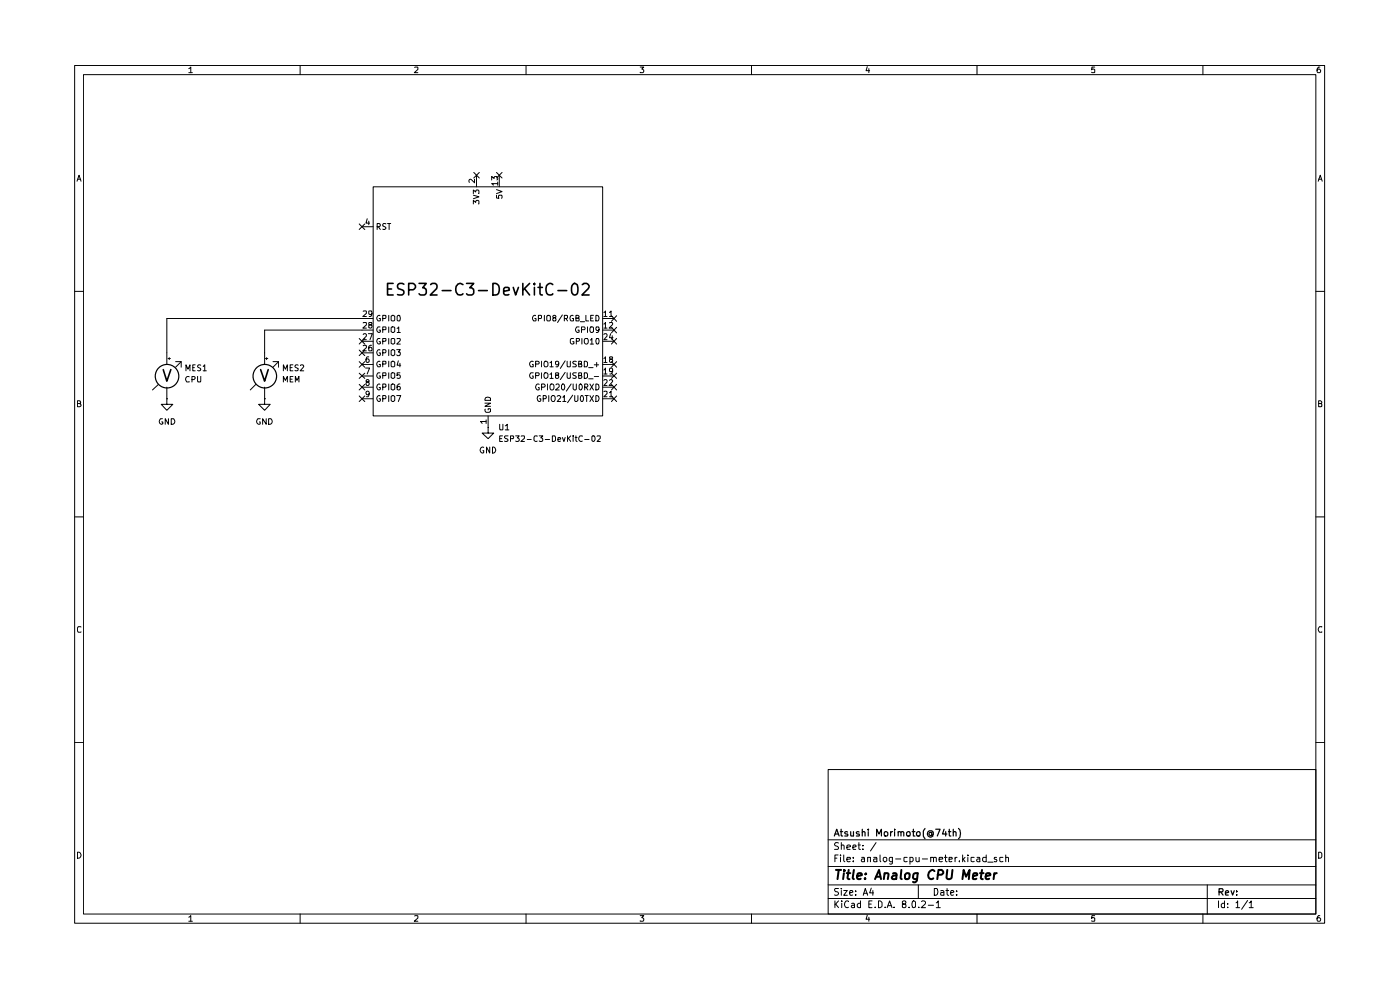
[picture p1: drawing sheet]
<svg xmlns="http://www.w3.org/2000/svg" width="297mm" height="210mm" viewBox="0 0 297 210" stroke-linecap="round" stroke-linejoin="round" font-family="sans-serif">
<g fill="none" stroke="#000" stroke-width=".21">
<path d="M15.8 13.9h265.2v181.9h-265.2zM17.7 15.8h261.4v178.1h-261.4zM40 14.6l.5-.4v1.2M40 15.4h.8M63.7 13.9v1.9M88 14.3l.6-.1v.5l-.7 .7h.7M111.6 13.9v1.9M135.8 14.2h.8l-.5 .4 .5 .3-.1 .4h-.7M159.4 13.9v1.9M184 14.1l-.3 .9h.8M184.3 14.6v.8M207.3 13.9v1.9"/>
<path d="M232.2 14.2h-.6v.6l.1-.2h.4l.1 .2v.5h-.6M255.2 13.9v1.9M280 14.2a.55 .55 0 0 0-.6 .5l.2 .7h.4l.2-.2v-.3l-.3-.3h-.2l-.3 .3M16.3 38.4l.5-1.2 .4 1.2M16.5 38h.6M79.2 39.6h48.6v48.6h-48.6zM100.5 36.6l1.2 1.2M100.7 38v.8l-.9-.8-.3 .3 .1 .4M101.1 37.2v2.4M101.7 36.6l-1.2 1.2M104.3 38.2v-.8l.5 .4 .2-.4h.3l.3 .3v.3l-.2 .2M105.3 36.6l1.2 1.2"/>
<path d="M105.6 38.9h-1.3l.3 .4M105.6 38.6v.7M105.9 37.2v2.4M106.5 36.6l-1.2 1.2M279.7 38.4l.4-1.2 .4 1.2M279.7 38h.6M76.2 47.5l1.2 1.2M76.8 48.1h2.4M77.4 47.5l-1.2 1.2M77.9 46.4l-.3 .9h.8M78.2 46.9v.8M80 48.1l.6-.1v-.5l-.6-.1v1.3"/>
<path d="M80.3 48.1l.4 .6M81.9 47.5l-.5-.1-.2 .2v.3l.7 .4-.3 .4-.4-.1M82.2 47.4h.7M82.6 47.4v1.3M100.4 43.3v-.8l.5 .4 .2-.4h.3l.2 .2-.1 .6M100.4 41.4l1.2 .3-1.2 .5M100.4 41.1v-.8l.5 .4 .2-.4h.3l.2 .2-.1 .6M105.3 41.4v.6l.5 .1v-.7h.6v.7M105.3 40.2l1.2 .4-1.2 .5M15.8 61.8h1.9M35.6 76h.6M35.9 75.9v.4"/>
<path d="M37.3 76.7h1.1v1.2M38.4 76.7l-1.1 1.2M39.5 78.7v-1.3l.4 .9 .4-.9v1.3M40.1 79.9a.61 .61 0 0 0-.7 .3 .61 .61 0 0 0 .2 .8l.5-.1M40.9 78h.3M41.4 77.4h-.5v1.3h.5M41.9 79.8l.1 1.2h.5l.1-1.2M42.6 77.5h-.6v.4l.5 .2 .1 .3-.3 .3-.4-.1M43.1 77.7l.3-.3v1.3M43.1 78.7h.7M56.3 76h.5M56.6 75.9v.4"/>
<path d="M57.9 76.7h1.2v1.2M59.1 76.7l-1.2 1.2M60.1 78.7v-1.3l.4 .9 .5-.9v1.3M61.6 78h.4M62.1 79.8h-.5v1.2h.5M62.1 77.4h-.5v1.3h.5M63.2 77.5l-.4-.1-.2 .2 .1 .3 .5 .2v.4l-.2 .2-.4-.1M63.8 77.6l.4-.2 .2 .3-.7 1h.7M76.2 71.8l1.2 1.2M76.2 76.7l1.2 1.2M76.2 74.3l1.2 1.1M76.2 79.2l1.2 1.1"/>
<path d="M76.8 77.3h2.4M76.8 79.8h2.4M76.8 72.4h2.4M76.8 74.8h2.4M77 73.3h.7v.4l-.7 .7h.7M77 71l.2-.2h.4l.1 .2v.3l-.7 .8h.7M77 68.5l.6-.1 .1 .5-.7 .7h.7M77 66h.6l.1 .5-.7 .6h.7M77.4 71.8l-1.2 1.2M77.4 76.7l-1.2 1.2M77.4 74.3l-1.2 1.1M77.4 79.2l-1.2 1.1"/>
<path d="M77.6 78.1h.8l-.5 1.2M78.1 70.8h.9l-.5 1.3M78.2 75.7l-.4 .1-.2 .8a.35 .35 0 0 0 .4 .3 .35 .35 0 0 0 .3-.3l-.1-.4-.1-.1-.5 .3M78.5 68.9l-.3-.1v-.3l.6-.1v.4l-.6 .2 .1 .5a.36 .36 0 0 0 .6-.2l-.1-.4h-.1M78.8 73.2l-.6 .3v.8l.6 .1v-.7h-.3l-.3 .2M78.9 66.5l-.2 .2-.4-.1-.1-.6h.6l.1 .2-.2 .9h-.4M79.2 67.6h-43.8v9.7M79.2 70h-23.1v7.3M80.6 74.3l-.1-.1a.64 .64 0 0 0-.6 .6 .64 .64 0 0 0 .5 .6l.3-.1v-.5h-.3M80.6 71.8h-.4a.67 .67 0 0 0-.3 .7 .67 .67 0 0 0 .5 .5l.3-.1v-.4h-.3M80.6 69.3h-.4a.61 .61 0 0 0-.3 .8 .61 .61 0 0 0 .8 .3v-.4h-.3M80.6 67l-.1-.1a.66 .66 0 0 0-.6 .5 .66 .66 0 0 0 .3 .7l.5-.1v-.4h-.3"/>
<path d="M80.6 76.7a.59 .59 0 0 0-.7 .4 .59 .59 0 0 0 .3 .7l.5-.1v-.4h-.3M80.6 79.1h-.4a.61 .61 0 0 0-.3 .8 .61 .61 0 0 0 .8 .3v-.4h-.3M81.2 74.8h.5l.2-.1v-.4l-.2-.1h-.5v1.2M81.2 72.4l.7-.1v-.4l-.7-.1v1.2M81.2 69.9h.6l.1-.5-.7-.1v1.2M81.2 67.6h.5l.2-.2v-.4l-.7-.1v1.2M81.2 77.2h.6l.1-.5-.7-.1v1.2M81.2 79.7h.6l.1-.5-.7-.1v1.2M82.5 66.9v1.2M82.5 69.3v1.2M82.5 71.8v1.2M82.5 74.2v1.2"/>
<path d="M82.5 76.6v1.2M82.5 79.1v1.2M83 74.3l.2-.1 .5 .1v1l-.2 .1-.5-.1zM83 72l.1-.2h.5l.1 .2v.8l-.2 .2-.5-.2zM83 69.5l.1-.2h.5l.1 .2v.9l-.2 .1-.5-.1zM83 67.1l.2-.2 .5 .2v.8l-.1 .2h-.5l-.1-.2zM83 76.8l.2-.2 .5 .2v.8l-.1 .2h-.5l-.1-.2zM83 79.2l.1-.1h.5l.1 .1v.9l-.2 .2-.5-.2zM84.2 74.2h.7l-.4 .5h.3l.1 .1-.1 .6h-.5l-.1-.1M84.2 71.9l.6-.1 .1 .3-.7 .9h.7M84.2 69.7l.4-.4v1.2M84.2 70.5h.7"/>
<path d="M84.3 67l.4-.1a.91 .91 0 0 1 .1 1.2h-.4l-.2-.2zM84.5 76.5l-.3 1h.8M84.8 79.1h-.6v.6l.5-.2 .2 .3-.1 .4h-.6M84.8 77v.8M113.1 76.7a.61 .61 0 0 0-.8 .3 .61 .61 0 0 0 .3 .8h.5v-.5h-.2M113.1 79.1h-.5a.61 .61 0 0 0-.2 .7 .61 .61 0 0 0 .7 .4v-.4h-.2M113.6 67l-.1-.1a.66 .66 0 0 0-.5 .5 .66 .66 0 0 0 .2 .7l.5-.1v-.4h-.2M113.6 77.2h.6l.2-.2-.1-.3-.7-.1v1.2M113.6 79.7h.6l.2-.5-.2-.1h-.6v1.2M114.2 67.6h.5l.2-.2v-.4l-.7-.1v1.2M114.9 76.6v1.2M114.9 79.1v1.2"/>
<path d="M115.5 66.9v1.2M115.6 79.1h.4a.74 .74 0 0 1 .2 1l-.5 .2a.86 .86 0 0 1-.1-1.2zM115.7 76.6l.5 .2a.74 .74 0 0 1-.2 1h-.4a.86 .86 0 0 1 .1-1.2zM116 67.1l.2-.2 .6 .2v.8l-.2 .2h-.4l-.2-.2zM116.7 77l.3-.4v1.2M116.7 79.4l.3-.3v1.2M116.7 77.8h.6M117.5 67.4h-.2v-.3a.34 .34 0 0 1 .3-.2 .34 .34 0 0 1 .3 .3v.2l-.6 .1v.6h.6v-.2v-.2l-.2-.3M118 79.6l-.1-.4 .6-.1v.4l-.6 .2v.5l.4 .1a.35 .35 0 0 0 .2-.4 .35 .35 0 0 0-.2-.3M118.5 77.1v.2l-.5 .1-.1-.2v-.5l.4-.1 .2 .3-.1 .8-.5 .1M119.3 66.8l-1 1.6M119.7 67.6h.5l.2-.2v-.4l-.7-.1v1.2"/>
<path d="M119.9 76.5l-1 1.6M119.9 79l-1 1.5M120.1 67.6l.3 .5M120.3 76.6l.1 1.2 .6-.1v-1.1M120.3 79.1v.9l.3 .3 .4-.1v-1.1M121.6 67l-.1-.1a.66 .66 0 0 0-.6 .5 .66 .66 0 0 0 .3 .7l.5-.1v-.4h-.3M121.7 71.8h-.5l-.2 .3v.5l.2 .3h.6v-.4h-.3M122.2 67.5l.6-.1v-.4l-.6-.1v1.2h.6l.1-.5-.3-.1M122.3 76.7h-.7l-.1 .3 .3 .2h.2l.3 .4-.2 .2h-.6M122.3 79.1h-.6l-.2 .1 .3 .5h.2l.3 .2-.1 .3h-.7M122.3 72.4l.6-.1v-.5h-.6v1.2M122.8 77.2h.4l.2-.2v-.3l-.6-.1v1.2h.6v-.3v-.3h-.2"/>
<path d="M122.8 79.7h.4l.2-.2-.1-.4h-.5v1.2l.6-.1v-.4l-.2-.1M122.9 69.3h-.6a.61 .61 0 0 0-.2 .8 .61 .61 0 0 0 .8 .3v-.4h-.3M123.1 68.2h.9M123.4 69.9h.6l.1-.1-.1-.4-.6-.1v1.2M123.4 71.8v1.2M124 76.6h.3l.3 .3v.7l-.1 .2h-.5zM124 79.1h.5l.1 .2v.7l-.3 .3h-.3zM124.1 71.8h.5a.77 .77 0 0 1-.1 1.2l-.4-.1a.87 .87 0 0 1 0-1.1zM124.3 66.9v1.2h.6M124.6 69.3v1.2M124.9 78h.9M125.2 72.1l.4-.3v1.2"/>
<path d="M125.2 73h.7M125.3 69.3h.4l.2 .2v.9l-.5 .1a.86 .86 0 0 1-.1-1.2zM125.3 67.5h.4M125.9 66.9h-.6v1.2h.6M126.1 77.4h.9M126.1 79.8h.9M126.4 66.9a.66 .66 0 0 1 .7 .4 .66 .66 0 0 1-.3 .8h-.4zM126.5 71.9l.4-.1a.91 .91 0 0 1-.1 1.2l-.3-.1zM126.6 76.9v.9M127.1 69.9l-.1 .1a.43 .43 0 0 1-.5-.1 .43 .43 0 0 1 0-.6h.5l.1 .3-.2 .8-.4 .1M127.8 67.6h2.5M127.8 70h2.5"/>
<path d="M127.8 77.3h2.5M127.8 79.8h2.5M127.8 72.4h2.5M128.1 66.3l.3-.3v1.1M128.1 68.8l.3-.4v1.2M128.1 76l.3-.3v1.2M128.1 78.5l.3-.4v1.2M128.1 71l.2-.2h.3l.2 .2v.3l-.7 .8h.7M128.1 67.1h.7M128.1 69.6h.7M128.1 76.9h.7M128.1 79.3h.7"/>
<path d="M129.3 66.3l.3-.3v1.1M129.3 68.5l.6-.1 .1 .4-.8 .8h.8M129.3 67.1h.7M129.5 76.2l-.2-.3 .1-.2h.5a.44 .44 0 0 1-.1 .4 .44 .44 0 0 1-.4 .2 .35 .35 0 0 0 0 .5 .35 .35 0 0 0 .5-.1 .35 .35 0 0 0-.2-.5M129.5 70.8l-.2 .8h.7M129.7 69.4l1.1 1.2M129.7 79.2l1.1 1.1M129.7 71.8l1.1 1.2M129.7 76.7l1.1 1.2M129.7 67l1.1 1.2M129.9 71.2v.9M130 78.7l-.1 .1h-.5l-.1-.1 .1-.6h.3l.2 .1a.85 .85 0 0 1-.3 1.1h-.2"/>
<path d="M130.8 69.4l-1.1 1.2M130.8 79.2l-1.1 1.1M130.8 71.8l-1.1 1.2M130.8 76.7l-1.1 1.2M130.8 67l-1.1 1.2M279.1 61.8h1.9M16.4 85.6h.6v-.5l-.6-.1v1.3h.5l.3-.4-.3-.3M33.6 81.5l-1.3 1.2M34.5 88.8h-.5a.61 .61 0 0 0-.2 .8 .61 .61 0 0 0 .7 .3v-.4h-.2M35.4 84.6v1.2h1.3l-1.3 1.2-1.2-1.2h1.2M35.4 84.6h.1M35.4 82.1v2.5"/>
<path d="M35.7 88.8v1.2l-.6-1.2v1.2M36.3 88.8h.5a.66 .66 0 0 1 .2 .8 .66 .66 0 0 1-.7 .4zM40.7 80.5h.4l.3-.2-.1-.4-.6-.1v1.2M54.3 81.5l-1.2 1.2M55.2 88.8h-.5a.61 .61 0 0 0-.2 .8 .61 .61 0 0 0 .7 .3v-.4h-.2M56.1 84.6v1.2h1.2l-1.2 1.2-1.2-1.2h1.2M56.1 84.6h.1M56.1 82.1v2.5M56.5 88.8v1.2l-.8-1.2v1.2M57 88.8h.5a.66 .66 0 0 1 .2 .8 .66 .66 0 0 1-.7 .4zM60.1 81v-1.2l.4 .9 .5-.9v1.2M61.6 80.4h.4"/>
<path d="M62.7 81v-1.2l.3 .9 .4-.9v1.2M76.2 84l1.2 1.2M76.2 81.5l1.2 1.2M76.8 84.6h2.4M76.8 82.1h2.4M77.4 84l-1.2 1.2M77.4 81.5l-1.2 1.2M77.9 81h-.2a.31 .31 0 0 1 .1-.4 .31 .31 0 0 1 .4 .1v.3h-.3l-.3 .3v.2l.3 .3 .4-.3v-.2l-.2-.3M78.3 83.5l-.4 .2-.3-.2v-.3a.35 .35 0 0 1 .4-.2 .35 .35 0 0 1 .3 .2l-.2 .9-.4 .1M80.6 81.5h-.1a.6 .6 0 0 0-.6 .6 .6 .6 0 0 0 .7 .5l.1-.4h-.3M80.6 84l-.1-.1a.64 .64 0 0 0-.6 .6 .64 .64 0 0 0 .5 .7l.3-.2v-.4h-.3M81.2 82.1l.7-.1v-.4l-.2-.1h-.5v1.2"/>
<path d="M81.2 84.6h.5l.2-.2v-.3l-.2-.2h-.5v1.3M82.5 81.5v1.2M82.5 83.9v1.3M83 81.6l.2-.1 .5 .1v1l-.2 .1-.5-.1zM83 84.1l.2-.2 .5 .2v.8l-.2 .3h-.3l-.2-.3zM84.2 83.9h.8l-.5 1.3M84.8 81.5h-.2l-.4 .3v.8l.5 .1 .2-.2v-.3a.35 .35 0 0 0-.3-.3 .35 .35 0 0 0-.4 .3M102.6 94.9l-.2-.1a.6 .6 0 0 0-.5 .7 .6 .6 0 0 0 .7 .5v-.4h-.2M102.9 85.5h1.2l-1.2 .7h1.2M103 86.8a.46 .46 0 0 0 .1 .7h.7l.3-.2-.1-.6h-.5v.3M103 84.3h.9l.2 .2v.4h-1.2zM103.1 89.4h-1.2l.4 .4"/>
<path d="M103.1 89.1v.7M103.5 90.7v1.2h1.2l-1.2 1.2-1.2-1.2h1.2M103.5 90.7h.1M103.5 88.2v2.5M103.9 94.8v1.3l-.7-1.3v1.3M104.5 94.8a.64 .64 0 0 1 .7 .7 .64 .64 0 0 1-.7 .6zM106 90l.1 1.2 .6-.1v-1.1M106 93.1h.4M106.6 92.5h-.6v1.1h.6M107.2 90.3l.4-.3v1.2M107.2 91.2h.8M107.8 92.5h-.6l-.2 .1 .3 .5h.2l.3 .2-.1 .3h-.7"/>
<path d="M108.3 93.1h.6v-.6h-.6v1.1M109.4 92.5h.8l-.5 .4 .5 .2-.1 .5h-.7M110.6 92.5h.6l.1 .5-.8 .6h.8M111.8 93.2h.9M114 92.5h-.5l-.2 .2v.7a.45 .45 0 0 0 .7 .2M114.4 81.5h-.2a.6 .6 0 0 0-.6 .6 .6 .6 0 0 0 .8 .5v-.4h-.2M114.4 92.5h.7l-.4 .4 .4 .2v.5h-.7M114.6 84v-.1a.6 .6 0 0 0-.6 .6 .6 .6 0 0 0 .6 .6l.1-.5h-.2M114.9 82.1l.7-.1 .1-.3-.3-.2h-.5v1.2M115.2 84.6l.6-.1v-.5l-.6-.1v1.3M115.7 93.2h.9M116.2 81.5v1.2"/>
<path d="M116.4 83.9v1.3M116.7 80.3h.6M116.9 81.5a.46 .46 0 0 1 .6 .4v.4a.46 .46 0 0 1-.6 .4 .86 .86 0 0 1 0-1.2zM117.1 84l.4-.1a.86 .86 0 0 1 0 1.3h-.2a.77 .77 0 0 1-.2-1.2zM117.2 92.5h.5l.2 .2v.7l-.4 .2h-.3zM117.9 81.6l.2-.1h.4l.1 .1v.4l-.7 .7h.7M118.2 84.1l.5-.2 .3 .3-.8 1h.8M118.4 93.2l.6-.1-.2-.3-.4 .1v.7h.5M119.3 92.8l.3 .8 .3-.8M119.4 84.2h.2l.1-.3v1.3M119.4 81.5a.68 .68 0 0 1 .4 .6 .68 .68 0 0 1-.4 .6l-.3-.2v-.8zM119.4 85.2h.7"/>
<path d="M120.4 92.5v1.1M120.6 93l.5 .6M121.1 92.5l-.7 .6M121.2 81.5l-1.1 1.5M121.5 83.8l-1.1 1.6M121.6 81.5v1l.2 .2 .5-.1v-1.1M121.6 92.5h.1M121.6 92.8v.8M121.9 83.9v1.1l.2 .2h.2l.3-.3v-1M122 92.8h.4M122.2 92.5v1l.2 .1M123.1 81.5a.68 .68 0 0 1 .4 .6 .68 .68 0 0 1-.4 .6l-.2-.2v-.8z"/>
<path d="M123.4 83.9a.68 .68 0 0 1 .4 .6 .68 .68 0 0 1-.4 .7l-.3-.5 .1-.6zM123.5 92.5h-.5a.61 .61 0 0 0-.2 .7 .61 .61 0 0 0 .7 .4M124 82.1l.6-.1v-.5h-.6v1.2M124 93.2h1M124.1 83.9h.7M124.3 82.1l.4 .6M124.5 83.9v1.3M124.9 80.4h.9M125.1 83.9l.8 1.3M125.1 81.5l.8 1.2M125.6 92.6l.1-.1h.4a.66 .66 0 0 1-.3 1.1l-.2-.2zM125.9 83.9l-.8 1.3"/>
<path d="M125.9 81.5l-.8 1.2M126.4 83.9a.64 .64 0 0 1 .7 .6 .64 .64 0 0 1-.7 .7zM126.4 81.5a.64 .64 0 0 1 .7 .6 .64 .64 0 0 1-.7 .6zM126.7 92.5h.6v.5l-.6 .6h.6M127.8 84.6h2.5M127.8 82.1h2.5M128.1 83.1h.7v.4l-.7 .7h.7M128.1 80.7l.2-.2h.3l.2 .2v.3l-.7 .8h.7M129.3 83.3l.3-.3v1.2M129.3 80.7l.4-.2 .3 .4-.8 .9h.8M129.3 84.2h.7M129.7 84l1.1 1.2"/>
<path d="M129.7 81.5l1.1 1.2M130.8 84l-1.1 1.2M130.8 81.5l-1.1 1.2M279.7 85.6h.5l.2-.3-.2-.3h-.5v1.3h.5l.2-.1v-.4l-.2-.2M15.8 109.6h1.9M279.1 109.6h1.9M17.2 133l-.6-.1-.2 .3v.7l.2 .2 .6-.1M280.4 133l-.5-.1-.2 .5 .2 .7 .5-.1M15.8 157.5h1.9M279.1 157.5h1.9M175.7 163.2h103.4v30.7h-103.4zM175.7 178.1h103.4"/>
<path d="M177.9 178.8l-.6-.1-.3 .4 .1 .2a.56 .56 0 0 1 .6 .3 .56 .56 0 0 1 0 .6h-.7M178.5 179.4l.1-.2 .5 .2v.8M178.5 178.7v1.5M179.7 179.7l.7-.1-.1-.3-.4-.1-.2 .2v.8h.6M180.9 179.7l.7-.1-.2-.4h-.3l-.2 .2v.6l.1 .2h.5M182 179.2h.5M182.2 178.7v1.3l.1 .2h.2M183.1 179.3v.1M185.8 178.7l-1.1 1.8M16.4 180.8a.65 .65 0 0 1 .8 .6 .65 .65 0 0 1-.8 .6zM40 194.6l.5-.4v1.2M40 195.4h.8"/>
<path d="M63.7 193.9v1.9M88 194.3l.6-.1v.5l-.7 .7h.7M111.6 193.9v1.9M135.8 194.2h.8l-.5 .5 .5 .2-.1 .4h-.7M159.4 193.9v1.9M175.7 190.6h103.4M175.7 187.7h103.4M175.7 183.8h103.4M177.1 191.1v1.4M177.1 182h.4M177.3 191.8l.6 .7M177.8 181.4h-.7v1.4"/>
<path d="M177.9 188.5l-.8 .1v.4l.6 .2 .2 .4-.4 .3-.5-.1M177.9 191.1l-.8 .8M178.3 181.4v.1M178.3 181.9v.9M178.5 188.5v.1M178.5 188.9v1M178.6 191.1v.2M178.6 191.6v.9M179 188.9h.7l-.7 1h.7M179 181.4v1.1l.2 .3M179.7 182.3l.7-.1-.1-.3h-.6v.1v.7h.6M180 191.3v-.1a.7 .7 0 0 0-.9 .5 .7 .7 0 0 0 .6 .8l.3-.1"/>
<path d="M180.3 189.4l.6-.2-.1-.3-.5 .1v.7l.1 .2 .4-.1M180.7 191.7l.4-.1 .2 .2v.7M181 182.6v.2M181 181.9v.1M181.3 191.9l-.7 .3 .2 .3 .5-.1M181.5 189.7v.2M181.5 189v.1M182.5 191.7a.45 .45 0 0 0-.6 .2l.1 .5h.5M182.5 191.1v1.4M182.8 181.9h.5l.1 .9M183.1 180.1v.1M183.1 189.9l.5-1.4 .5 1.4"/>
<path d="M183.2 189.5h.8M183.4 182.2h-.5l-.2 .3 .2 .3 .5-.1M184 194.1l-.3 .9h.8M184.1 182l.6-.1v.9M184.1 181.9v.9M184.3 194.6v.8M184.3 191.8h.5M184.8 188.4l-.3 1h.8M185 191.1h-.7v1.4h.7M185.2 188.9v1M185.3 181.9h.6l.1 .9M185.7 192.4v.1"/>
<path d="M186 182.2l-.7 .1v.4h.7M186.4 191.1h.3l.4 .3v.8l-.4 .3h-.3zM186.7 181.4v1.1l.2 .3M187.5 182l.5-.1 .1 .2v.4l-.2 .3h-.3l-.2-.3zM187.8 192.4v.1M188.2 192.5l.5-1.4 .5 1.4M188.4 192.1h.7M189.3 182.7l-.4 .1-.3-.3 .2-.6h.5v1.2l-.2 .2-.4-.1M189.7 192.4v.1M190 182.2h1.1M191.7 191.8l-.3-.2v-.3l.3-.2 .4 .1v.5l-.7 .2v.5a.48 .48 0 0 0 .7 0 .48 .48 0 0 0 0-.6h-.2M192.4 181.9l-.6 .1v.6l.2 .2 .4-.1"/>
<path d="M192.9 192.4v.1M193 182.7l.5 .1 .2-.3-.2-.6h-.5v1.4M193.5 191.3l.4-.2 .3 .2-.1 1.1h-.6zM194.3 181.9v.6a.37 .37 0 0 0 .3 .3 .37 .37 0 0 0 .4-.2M194.8 187.7v2.9M194.9 192.4v.1M195 181.9v.9M195.5 191.3l.2-.2h.3l.3 .4v.3l-.9 .7h.9M195.7 182.2h1.1M196.9 192h1.1M197.4 182l.6-.1v.9M197.4 181.9v.9"/>
<path d="M198 182l.1-.1h.4l.1 .9M198.2 188.5h.5a.83 .83 0 0 1 .2 .9 .83 .83 0 0 1-.7 .5zM198.6 191.5l.5-.4v1.4M198.6 192.5h.9M199.2 182.3l.8-.1-.1-.3h-.6l-.1 .1 .1 .7h.6M199.6 189h.6v.9M200.2 189.2l-.6 .2v.4h.6M200.3 181.9h.6M200.6 181.4v1.1l.3 .3M200.7 188.9h.6M200.9 188.5v1.2l.4 .2M201.3 182.3l.7-.1-.1-.3h-.6v.8h.6"/>
<path d="M201.7 189.4l.7-.2-.1-.2-.5-.1-.1 .2 .1 .7h.5M202.6 181.9v.9M202.9 189.7v.2M202.9 189v.1M203 181.9h-.2l-.2 .2M203.5 182.6v.2M204.2 181.4v1.4M204.3 182.2l.4 .6M204.7 181.9l-.5 .5M205.3 181.4v.1M205.3 181.9v.9M206.7 181.9l-.7 .1v.6l.2 .2 .5-.1"/>
<path d="M207.3 181.9h.5l.1 .9M207.3 193.9v1.9M207.9 182.2h-.5l-.2 .3 .2 .3 .5-.1M209.2 181.9h-.6l-.1 .6a.52 .52 0 0 0 .7 .2M209.2 181.4v1.4M209.6 182.9h1.1M211.4 181.9h-.4l-.1 .1 .2 .3 .3 .1v.3h-.5M212.8 181.9l-.7 .1v.6l.2 .2 .5-.1M213.4 182l.5-.1 .1 .9M213.4 181.4v1.4M232.2 194.2h-.6v.6l.1-.1h.4l.1 .1v.5h-.6M255.2 193.9v1.9"/>
<path d="M256.1 187.7v6.2M258.5 191.1v1.4M259.8 191.7l-.5-.1-.2 .3 .1 .5h.6M259.8 191.1v1.4M260.4 192.4v.1M260.4 191.7v.1M262.2 191.5l.4-.4v1.4M262.2 192.5h.8M264.7 191l-1.3 1.9M265 191.5l.3-.2 .1-.2v1.4M265 192.5h.9M279.7 180.8h.4l.3 .3v.6l-.3 .3h-.4z"/>
<path d="M280 194.2a.55 .55 0 0 0-.6 .5l.2 .7h.4l.2-.2v-.3l-.3-.2h-.2l-.3 .2"/>
</g>
<g fill="none" stroke="#000" stroke-width=".25">
<path d="M177 177.3l.5-1.4 .5 1.4M177.2 176.9h.6M178.3 176.4h.5M178.4 175.9v1.3l.1 .1h.3M179.8 176.5l-.3-.1-.3 .2 .1 .2 .5 .1v.4h-.6M180.5 176.4l.1 .9h.5M181.1 176.4v.9M182.2 176.5l-.3-.1-.2 .2v.2l.5 .1v.4h-.5M182.9 176.6l.2-.2 .4 .2v.7M182.9 175.9v1.4M184.2 175.9v.2M184.2 176.4v.9"/>
<path d="M186 177.3v-1.4l.5 1 .5-1v1.4M187.7 176.5a.45 .45 0 0 1 .6 .2l-.1 .6h-.5zM188.9 176.4v.9M189.4 176.4l-.5 .3M189.8 175.9v.2M189.8 176.4v.9M190.5 176.6l.2-.2 .4 .2v.7M190.5 176.4v.9M191.1 176.6l.2-.2 .4 .2v.7M192.3 176.7a.45 .45 0 0 1 .7-.2v.8h-.5zM193.5 176.4h.6M193.8 175.9v1.4h.3"/>
<path d="M194.4 176.7a.45 .45 0 0 1 .7-.2v.8h-.5zM196.2 175.7a1.76 1.76 0 0 0-.2 2l.2 .2M197.7 176.7l-.5-.1-.1 .2 .2 .5 .4-.2M197.7 176.6v.5l.1 .1 .2-.1-.1-.7-.2-.2h-.6a.68 .68 0 0 0-.2 1.1 .68 .68 0 0 0 1 0M198.5 175.9h.9l-.6 1.4M200.3 175.9l-.4 1h1M200.6 176.4v.9M201.2 176.4h.5M201.4 175.9v1.3l.1 .1h.2M202.2 176.6l.2-.2 .4 .2v.7M202.2 175.9v1.4M203.3 175.7a1.62 1.62 0 0 1 0 2.2"/>
<path d="M258.6 189.2h.7l.2-.3-.1-.3-.8-.1v1.4M259 189.2l.5 .7M260 189.4l.6-.1-.1-.4-.4 .1-.1 .7 .1 .2h.5M261.2 188.9l.3 1 .3-1M262.3 189.8v.1M262.3 189v.2"/>
<circle cx="35.4" cy="79.8" r="2.5"/>
<circle cx="56.2" cy="79.8" r="2.5"/>
</g>
<g fill="none" stroke="#000" stroke-width=".42">
<path d="M177.3 184.5h1.1M177.9 184.5l-.2 2M179 185.2l-.1 1.3M179.1 184.5v.3M179.6 185.2h.8M180 184.5l-.2 1.7 .4 .3M181.1 184.5l-.2 1.7 .2 .3M181.8 185.9l1-.3v-.3a.6 .6 0 0 0-.9 .2v.9h.7M183.5 186.3v.2M183.7 185.3l.1 .1-.2 .1 .1-.2-.1 .2M185.6 186.5l.9-2 .4 2M185.9 186h.8"/>
<path d="M187.7 185.4l.2-.2 .5 .1-.1 1.2M187.7 185.2l-.2 1.3M189.4 185.3h.7v1.2M190.2 185.6l-.7 .1-.3 .4 .2 .4 .7-.1M191.2 184.5l-.1 1.7 .2 .3M192 185.5a.65 .65 0 0 1 .9-.2v.8l-.3 .4-.6-.2zM194.7 185.2l-.3 1.7a.52 .52 0 0 1-.7 .2M194.7 185.3l-.5-.1-.4 .3v.8l.2 .2 .5-.1M198.2 184.8l-.3-.3a.99 .99 0 0 0-1 .9 .99 .99 0 0 0 .8 1.1l.3-.2M198.9 185.5h1l.2-.3-.1-.4-.2-.3h-.7l-.3 2M201 184.5l-.2 1.6 .2 .3a.65 .65 0 0 0 .9-.3l.2-1.6M204.2 186.5l.2-2 .5 1.5 .8-1.5-.2 2"/>
<path d="M206.4 185.9l.9-.3v-.3l-.6-.1-.2 .3-.1 .9h.7M207.9 185.2h.8M208.3 184.5l-.2 1.7 .4 .3M209.1 185.9l1-.3-.1-.3a.6 .6 0 0 0-.8 .2v.9h.6M210.9 185.2l-.1 1.3M211.5 185.2l-.6 .3"/>
</g>
<g fill="none" stroke="#000" stroke-width=".34">
<path d="M34.6 78.4l.8 2.5 .8-2.5M55.3 78.4l.8 2.5 .8-2.5M82.2 61.3h.9M83.4 60.1h-1.2v2.5h1.2M85.7 60.3l-.9-.2a.66 .66 0 0 0-.3 1.1l1.1 .4a.61 .61 0 0 1-.3 1l-1-.1M86.7 61.5h.9a.7 .7 0 0 0 .6-.7 .7 .7 0 0 0-.6-.7h-.9v2.5M88.9 60.1h1.5l-.7 .9h.3l.3 .3v1l-.3 .3h-.8l-.3-.3M91.4 60.4l.3-.3h.6a.72 .72 0 0 1 .3 1.1l-1.3 1.4h1.4M93.8 61.6h1.9M98.2 60.4l-.5-.3a1.28 1.28 0 0 0-.9 1.9l.3 .5a.98 .98 0 0 0 1.1-.2M99 60.1h1.5l-.8 .9a.82 .82 0 0 1 .8 .6v.5l-.3 .4-.9 .1-.3-.3M101.5 61.6h1.9"/>
<path d="M104.6 60.1a1.22 1.22 0 0 1 1.2 .5 1.22 1.22 0 0 1 0 1.4l-.3 .5-.9 .1zM106.9 61.8l1.1-.2v-.6h-.8l-.3 .3v.9l.1 .3h1M108.9 61l.5 1.6 .6-1.6M110.9 60.1v2.5M111.3 61.2l1.1 1.4M112.4 60.1l-1.5 1.5M113.4 60.1v.3M113.4 61v1.6M114.1 61h1M114.6 60.1v2.1v.3l.5 .1M117.3 60.4a.96 .96 0 0 0-1.2 0 .96 .96 0 0 0-.3 1.2 .84 .84 0 0 0 .5 .9 .84 .84 0 0 0 1-.2M118.4 61.6h1.8"/>
<path d="M121.5 60.4l.5-.3a1.48 1.48 0 0 1 .5 2l-.1 .2a.62 .62 0 0 1-1.1-.2 2.12 2.12 0 0 1 .2-1.7zM123.5 60.4l.4-.3h.6l.5 .5v.3l-1.6 1.7h1.6"/>
</g>
</svg>
